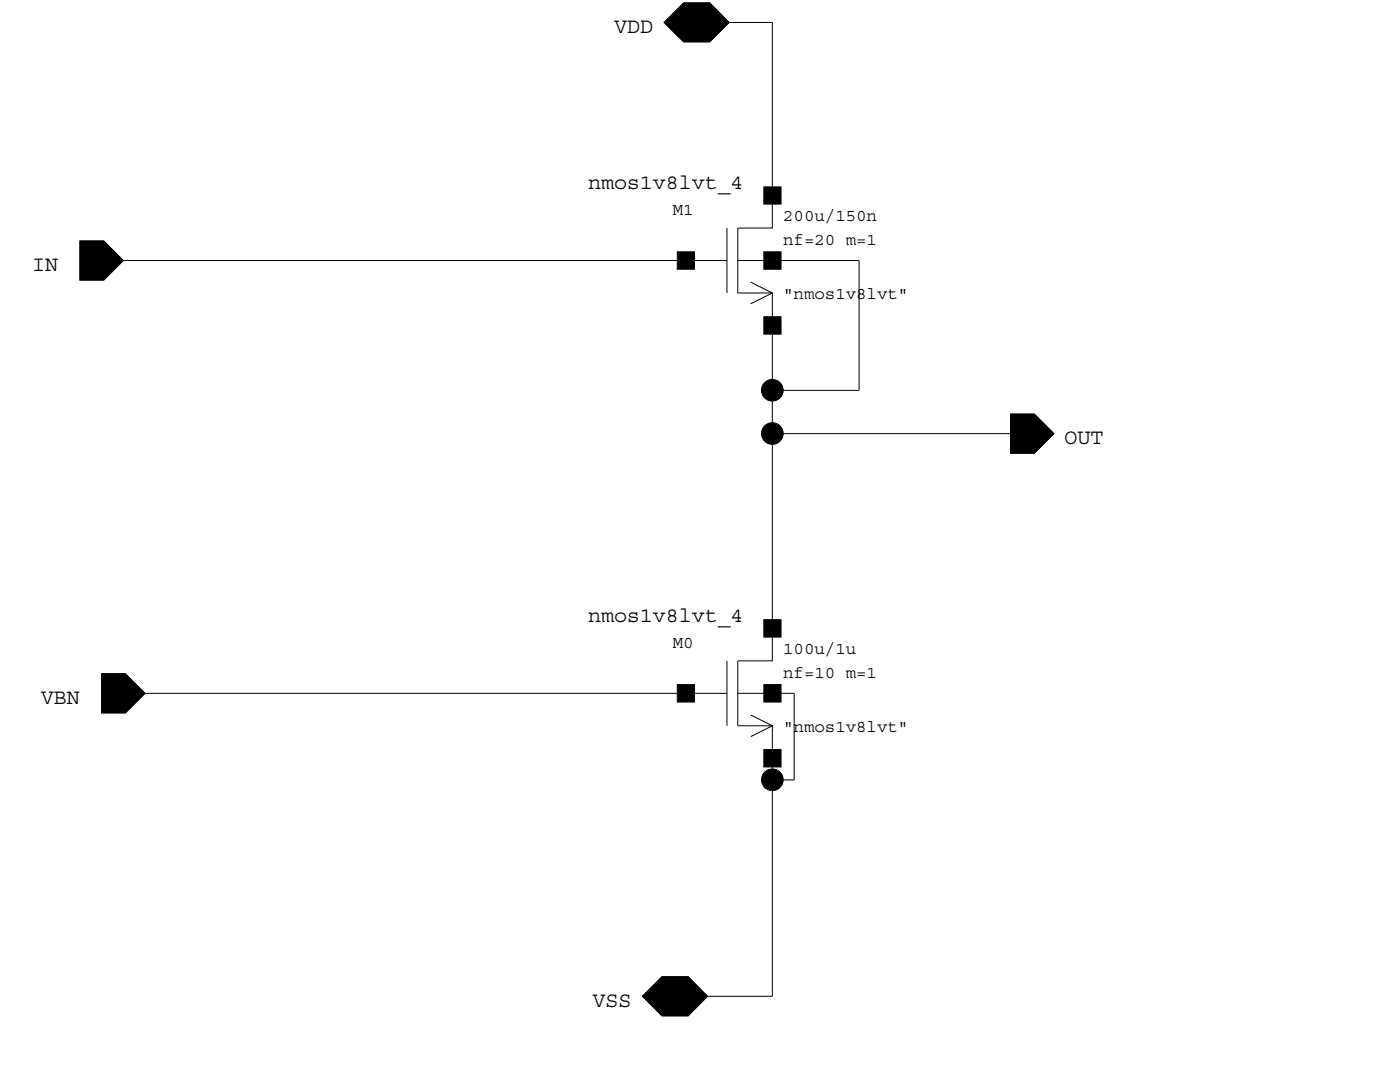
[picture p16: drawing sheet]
<svg xmlns="http://www.w3.org/2000/svg" width="279mm" height="216mm" viewBox="0 0 279 216" stroke-linecap="round" stroke-linejoin="round" font-family="sans-serif">
<defs><g id="words">
<g font-size="4.3">
<text x="122.6" y="6.6">VDD</text>
<text x="117.4" y="37.7">nmos1v8lvt_4</text>
<text x="6.4" y="54.1">IN</text>
<text x="212.5" y="88.7">OUT</text>
<text x="117.4" y="124.1">nmos1v8lvt_4</text>
<text x="8.1" y="140.5">VBN</text>
<text x="118.2" y="201">VSS</text>
</g>
<g font-size="3.5">
<text x="134.3" y="42.9">M1</text>
<text x="156.3" y="44.2">200u/150n</text>
<text x="156.3" y="48.9">nf=20 m=1</text>
<text x="156.3" y="59.7">&quot;nmos1v8lvt&quot;</text>
<text x="134.3" y="129.3">M0</text>
<text x="156.3" y="130.6">100u/1u</text>
<text x="156.3" y="135.3">nf=10 m=1</text>
<text x="156.3" y="146.1">&quot;nmos1v8lvt&quot;</text>
</g>
</g></defs>
<g fill="none" stroke="#000" stroke-width=".2">
<path d="M132.5 4.5l3.9-3.9h5.2l3.9 3.9-3.9 3.8h-5.2zM141.2 4.5h12.9v41h-6.9v13h6.9v73.4h-6.9v12.9h6.9v54h-21.6M16 48.1h4.7l3.9 3.9-3.9 3.9h-4.7zM20.3 52h124.8M145.1 45.5v13M147.2 52h24.3l-.1 25.9h-17.3M149.8 56.3l4.3 2.2-4.3 2.1M154.1 86.5h56.2M201.7 82.6h4.7l3.9 3.9-3.9 3.9h-4.7zM20.3 134.5h4.7l3.9 3.8-3.9 3.9h-4.7zM24.6 138.3h120.5M145.1 131.9v12.9"/>
<path d="M147.2 138.3h11.3v17.3h-4.4M149.8 142.7l4.3 2.1-4.3 2.2M128.2 198.8l3.9-3.9h5.2l3.9 3.9-3.9 3.9h-5.2z"/>
</g>
<g fill="#000" stroke="#000" stroke-width=".2">
<path d="M132.5 4.5l3.9-3.9h5.2l3.9 3.9-3.9 3.8h-5.2zM152.4 37.3h3.5v3.4h-3.5zM16 48.1h4.7l3.9 3.9-3.9 3.9h-4.7zM135.2 50.2h3.4v3.5h-3.4zM152.4 50.2h3.5v3.5h-3.5zM152.4 63.2h3.5v3.5h-3.5zM201.7 82.6h4.7l3.9 3.9-3.9 3.9h-4.7zM135.2 136.6h3.4v3.5h-3.4zM152.4 123.7h3.5v3.4h-3.5zM152.4 136.6h3.5v3.5h-3.5zM20.3 134.5h4.7l3.9 3.8-3.9 3.9h-4.7zM152.4 149.6h3.5v3.4h-3.5z"/>
<path d="M128.2 198.8l3.9-3.9h5.2l3.9 3.9-3.9 3.9h-5.2z"/>
<circle cx="154.1" cy="77.9" r="2.16"/>
<circle cx="154.1" cy="86.5" r="2.16"/>
<circle cx="154.1" cy="155.6" r="2.16"/>
</g>
<use href="#words"/>
</svg>
